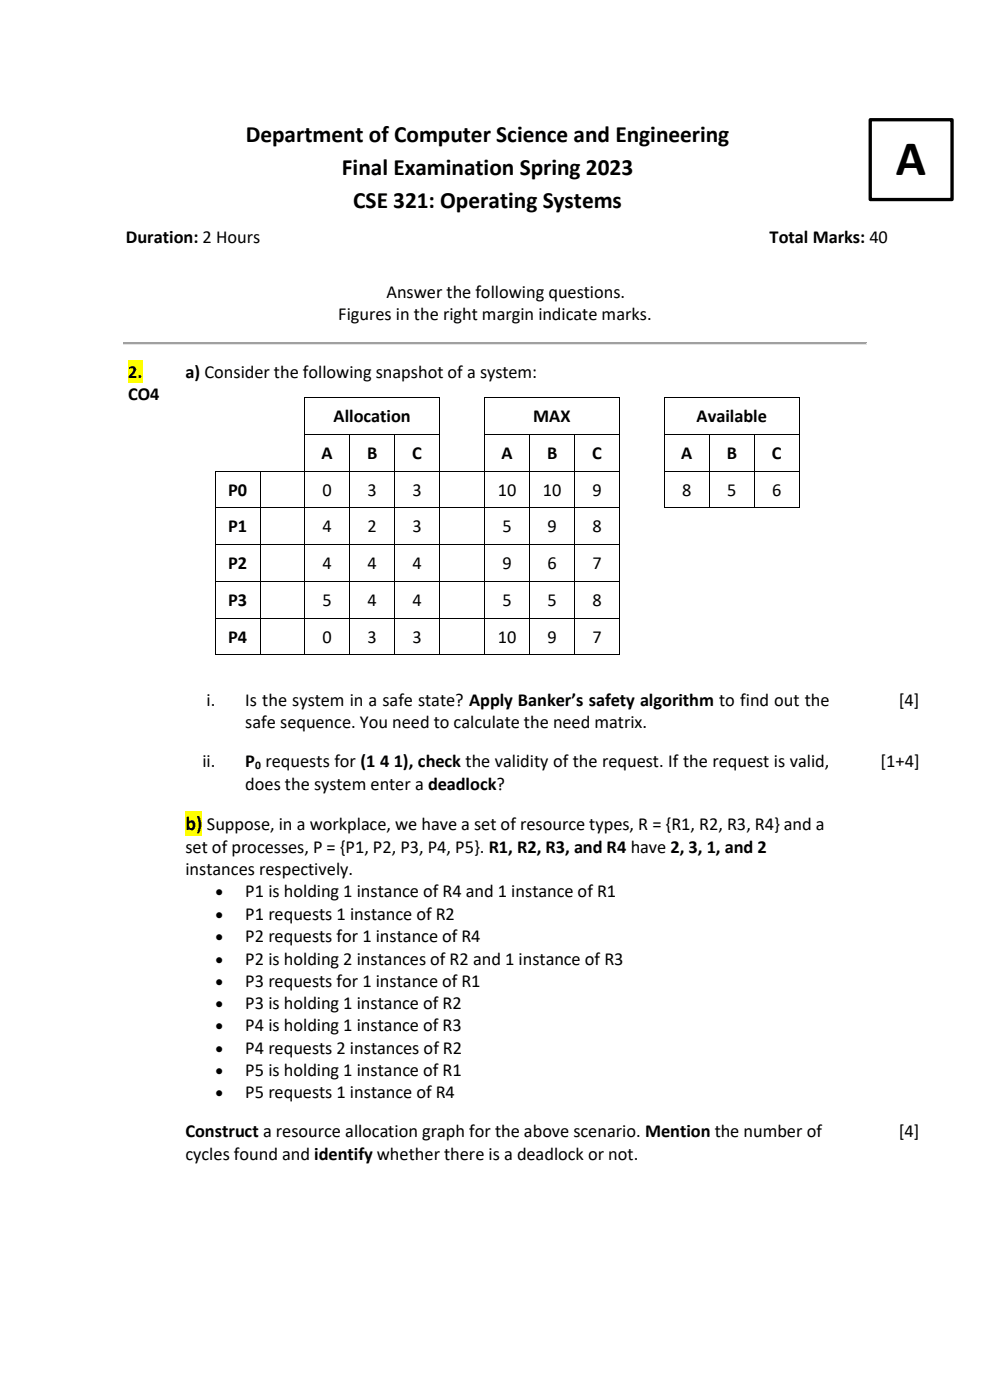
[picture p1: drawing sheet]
<svg xmlns="http://www.w3.org/2000/svg" width="210mm" height="297mm" viewBox="0 0 210 297" stroke-linecap="round" stroke-linejoin="round" font-family="sans-serif">
<defs><g id="words">
<text font-size="10.6" x="190.1" y="37.1">A</text>
<g font-size="5">
<text x="52.1" y="30.1">Department of Computer Science and Engineering</text>
<text x="72.5" y="37.1">Final Examination Spring 2023</text>
<text x="74.9" y="44">CSE 321: Operating Systems</text>
</g>
<text font-size="4.2" x="39.3" y="176.1">b)</text>
<g font-size="3.9">
<text x="26.7" y="51.7">Duration: 2 Hours</text>
<text x="163.3" y="51.7">Total Marks: 40</text>
<text x="82" y="63.1">Answer the following questions.</text>
<text x="71.8" y="67.9">Figures in the right margin indicate marks.</text>
<text x="27.2" y="80.2">2.</text>
<text x="39.3" y="80.2">a) Consider the following snapshot of a system:</text>
<text x="27.2" y="84.9">CO4</text>
<text x="70.8" y="89.6">Allocation</text>
<text x="113.1" y="89.6">MAX</text>
<text x="147.8" y="89.6">Available</text>
<text x="68.2" y="97.4">A</text>
<text x="77.9" y="97.4">B</text>
<text x="87.4" y="97.4">C</text>
<text x="106.4" y="97.4">A</text>
<text x="116.1" y="97.4">B</text>
<text x="125.6" y="97.4">C</text>
<text x="144.5" y="97.4">A</text>
<text x="154.2" y="97.4">B</text>
<text x="163.7" y="97.4">C</text>
<text x="48.4" y="105.2">P0</text>
<text x="68.4" y="105.2">0</text>
<text x="78" y="105.2">3</text>
<text x="87.5" y="105.2">3</text>
<text x="105.6" y="105.2">10</text>
<text x="115.2" y="105.2">10</text>
<text x="125.7" y="105.2">9</text>
<text x="144.7" y="105.2">8</text>
<text x="154.3" y="105.2">5</text>
<text x="163.8" y="105.2">6</text>
<text x="48.4" y="113">P1</text>
<text x="68.4" y="113">4</text>
<text x="78" y="113">2</text>
<text x="87.5" y="113">3</text>
<text x="106.6" y="113">5</text>
<text x="116.1" y="113">9</text>
<text x="125.7" y="113">8</text>
<text x="48.4" y="120.8">P2</text>
<text x="68.4" y="120.8">4</text>
<text x="78" y="120.8">4</text>
<text x="87.5" y="120.8">4</text>
<text x="106.6" y="120.8">9</text>
<text x="116.1" y="120.8">6</text>
<text x="125.7" y="120.8">7</text>
<text x="48.4" y="128.5">P3</text>
<text x="68.4" y="128.5">5</text>
<text x="78" y="128.5">4</text>
<text x="87.5" y="128.5">4</text>
<text x="106.6" y="128.5">5</text>
<text x="116.1" y="128.5">5</text>
<text x="125.7" y="128.5">8</text>
<text x="48.4" y="136.4">P4</text>
<text x="68.4" y="136.4">0</text>
<text x="78" y="136.4">3</text>
<text x="87.5" y="136.4">3</text>
<text x="105.6" y="136.4">10</text>
<text x="116.1" y="136.4">9</text>
<text x="125.7" y="136.4">7</text>
<text x="43.8" y="149.8">i.</text>
<text x="52" y="149.8">Is the system in a safe state? Apply Banker’s safety algorithm to find out the</text>
<text x="190.7" y="149.8">[4]</text>
<text x="52" y="154.5">safe sequence. You need to calculate the need matrix.</text>
<text x="42.9" y="162.8">ii.</text>
<text x="52" y="162.8">P requests for (1 4 1), check the validity of the request. If the request is valid,</text>
<text x="52" y="167.5">does the system enter a deadlock?</text>
<text x="186.8" y="162.8">[1+4]</text>
<text x="43.9" y="176.1">Suppose, in a workplace, we have a set of resource types, R = {R1, R2, R3, R4} and a</text>
<text x="39.3" y="180.9">set of processes, P = {P1, P2, P3, P4, P5}. R1, R2, R3, and R4 have 2, 3, 1, and 2</text>
<text x="39.3" y="185.7">instances respectively.</text>
<text x="52" y="190.4">P1 is holding 1 instance of R4 and 1 instance of R1</text>
<text x="52" y="195.1">P1 requests 1 instance of R2</text>
<text x="52" y="199.9">P2 requests for 1 instance of R4</text>
<text x="52" y="204.6">P2 is holding 2 instances of R2 and 1 instance of R3</text>
<text x="52" y="209.3">P3 requests for 1 instance of R1</text>
<text x="52" y="214.1">P3 is holding 1 instance of R2</text>
<text x="52" y="218.8">P4 is holding 1 instance of R3</text>
<text x="52" y="223.6">P4 requests 2 instances of R2</text>
<text x="52" y="228.3">P5 is holding 1 instance of R1</text>
<text x="52" y="233">P5 requests 1 instance of R4</text>
<text x="39.3" y="241.3">Construct a resource allocation graph for the above scenario. Mention the number of</text>
<text x="190.7" y="241.3">[4]</text>
<text x="39.3" y="246">cycles found and identify whether there is a deadlock or not.</text>
</g>
<g font-size="3.5">
<text x="45.7" y="190.4">•</text>
<text x="45.7" y="195.1">•</text>
<text x="45.7" y="199.9">•</text>
<text x="45.7" y="204.6">•</text>
<text x="45.7" y="209.3">•</text>
<text x="45.7" y="214.1">•</text>
<text x="45.7" y="218.8">•</text>
<text x="45.7" y="223.6">•</text>
<text x="45.7" y="228.3">•</text>
<text x="45.7" y="233">•</text>
</g>
<text font-size="2.5" x="54.1" y="163.1">0</text>
</g></defs>
<g fill="#a0a0a0">
<path d="M26.2 72.6h157.5v.5h-157.5z" fill-rule="evenodd"/>
<path d="M26.3 72.6v.1z" fill-rule="evenodd"/>
<path d="M26.3 72.6v.1z" fill-rule="evenodd"/>
</g>
<path d="M26.3 72.7h157.4" fill="none" stroke="#a0a0a0" stroke-width=".21"/>
<path d="M183.7 72.6l.1 .1z" fill-rule="evenodd" fill="#e3e3e3"/>
<g fill="#a0a0a0">
<path d="M183.7 72.6l.1 .1z" fill-rule="evenodd"/>
<path d="M26.3 72.7v.4z" fill-rule="evenodd"/>
</g>
<path d="M183.7 72.7l.1 .4z" fill-rule="evenodd" fill="#e3e3e3"/>
<path d="M26.3 73.1v.1z" fill-rule="evenodd" fill="#a0a0a0"/>
<path d="M26.3 73.1v.1z" fill-rule="evenodd" fill="#e3e3e3"/>
<path d="M26.3 73.1h157.4" fill="none" stroke="#e3e3e3" stroke-width=".21"/>
<g fill="#e3e3e3">
<path d="M183.7 73.1l.1 .1z" fill-rule="evenodd"/>
<path d="M183.7 73.1l.1 .1z" fill-rule="evenodd"/>
</g>
<path d="M27.2 76.5h3v4.7h-3z" fill-rule="evenodd" fill="#ff0"/>
<g fill="#000">
<path d="M64.6 84.3h.1v.1h-.1z" fill-rule="evenodd"/>
<path d="M64.6 84.3h.1v.1h-.1z" fill-rule="evenodd"/>
<path d="M64.6 92.1h.1v.2h-.1z" fill-rule="evenodd"/>
<path d="M74.1 92.1h.2v.2h-.2z" fill-rule="evenodd"/>
<path d="M83.6 92.1h.2v.2h-.2z" fill-rule="evenodd"/>
<path d="M93.2 84.3h.1v.1h-.1z" fill-rule="evenodd"/>
<path d="M93.2 84.3h.1v.1h-.1z" fill-rule="evenodd"/>
<path d="M93.2 92.1h.1v.2h-.1z" fill-rule="evenodd"/>
<path d="M102.7 84.3h.2v.1h-.2z" fill-rule="evenodd"/>
<path d="M102.7 84.3h.2v.1h-.2z" fill-rule="evenodd"/>
<path d="M102.7 92.1h.2v.2h-.2z" fill-rule="evenodd"/>
<path d="M112.3 92.1h.2v.2h-.2z" fill-rule="evenodd"/>
<path d="M121.8 92.1h.2v.2h-.2z" fill-rule="evenodd"/>
<path d="M131.3 84.3h.2v.1h-.2z" fill-rule="evenodd"/>
<path d="M131.3 84.3h.2v.1h-.2z" fill-rule="evenodd"/>
<path d="M131.3 92.1h.2v.2h-.2z" fill-rule="evenodd"/>
<path d="M140.9 84.3h.1v.1h-.1z" fill-rule="evenodd"/>
<path d="M140.9 84.3h.1v.1h-.1z" fill-rule="evenodd"/>
<path d="M140.9 92.1h.1v.2h-.1z" fill-rule="evenodd"/>
<path d="M150.4 92.1h.2v.2h-.2z" fill-rule="evenodd"/>
<path d="M159.9 92.1h.2v.2h-.2z" fill-rule="evenodd"/>
<path d="M169.5 84.3h.1v.1h-.1z" fill-rule="evenodd"/>
<path d="M169.5 84.3h.1v.1h-.1z" fill-rule="evenodd"/>
<path d="M169.5 92.1h.1v.2h-.1z" fill-rule="evenodd"/>
<path d="M45.6 99.9h.2v.2h-.2z" fill-rule="evenodd"/>
<path d="M45.6 99.9h.2v.2h-.2z" fill-rule="evenodd"/>
<path d="M45.6 107.7h.2v.1h-.2z" fill-rule="evenodd"/>
<path d="M45.6 115.5h.2v.1h-.2z" fill-rule="evenodd"/>
<path d="M45.8 99.9h.1v.2h-.1z" fill-rule="evenodd"/>
<path d="M55.1 99.9h.2v.2h-.2z" fill-rule="evenodd"/>
<path d="M55.1 107.7h.2v.1h-.2z" fill-rule="evenodd"/>
<path d="M55.1 115.5h.2v.1h-.2z" fill-rule="evenodd"/>
<path d="M55.3 99.9h.1v.2h-.1z" fill-rule="evenodd"/>
<path d="M64.6 99.9h.1v.2h-.1z" fill-rule="evenodd"/>
<path d="M64.6 107.7h.1v.1h-.1z" fill-rule="evenodd"/>
<path d="M64.6 115.5h.1v.1h-.1z" fill-rule="evenodd"/>
<path d="M74.1 99.9h.2v.2h-.2z" fill-rule="evenodd"/>
<path d="M74.1 107.7h.2v.1h-.2z" fill-rule="evenodd"/>
<path d="M74.1 115.5h.2v.1h-.2z" fill-rule="evenodd"/>
<path d="M83.6 99.9h.2v.2h-.2z" fill-rule="evenodd"/>
<path d="M83.6 107.7h.2v.1h-.2z" fill-rule="evenodd"/>
<path d="M83.6 115.5h.2v.1h-.2z" fill-rule="evenodd"/>
<path d="M93.2 99.9h.1v.2h-.1z" fill-rule="evenodd"/>
<path d="M93.2 107.7h.1v.1h-.1z" fill-rule="evenodd"/>
<path d="M93.2 115.5h.1v.1h-.1z" fill-rule="evenodd"/>
<path d="M102.7 99.9h.2v.2h-.2z" fill-rule="evenodd"/>
<path d="M102.7 107.7h.2v.1h-.2z" fill-rule="evenodd"/>
<path d="M102.7 115.5h.2v.1h-.2z" fill-rule="evenodd"/>
<path d="M112.3 99.9h.2v.2h-.2z" fill-rule="evenodd"/>
<path d="M112.3 107.7h.2v.1h-.2z" fill-rule="evenodd"/>
<path d="M112.3 115.5h.2v.1h-.2z" fill-rule="evenodd"/>
<path d="M121.8 99.9h.2v.2h-.2z" fill-rule="evenodd"/>
<path d="M121.8 107.7h.2v.1h-.2z" fill-rule="evenodd"/>
<path d="M121.8 115.5h.2v.1h-.2z" fill-rule="evenodd"/>
<path d="M131.3 99.9h.2v.2h-.2z" fill-rule="evenodd"/>
<path d="M131.3 107.7h.2v.1h-.2z" fill-rule="evenodd"/>
<path d="M131.3 115.5h.2v.1h-.2z" fill-rule="evenodd"/>
<path d="M140.9 99.9h.1v.2h-.1z" fill-rule="evenodd"/>
<path d="M140.9 107.7h.1v.1h-.1z" fill-rule="evenodd"/>
<path d="M140.9 107.7h.1v.1h-.1z" fill-rule="evenodd"/>
<path d="M141 107.7h.2v.1h-.2z" fill-rule="evenodd"/>
<path d="M150.4 99.9h.2v.2h-.2z" fill-rule="evenodd"/>
<path d="M150.4 107.7h.2v.1h-.2z" fill-rule="evenodd"/>
<path d="M150.6 107.7h.1v.1h-.1z" fill-rule="evenodd"/>
<path d="M159.9 99.9h.2v.2h-.2z" fill-rule="evenodd"/>
<path d="M159.9 107.7h.2v.1h-.2z" fill-rule="evenodd"/>
<path d="M160.1 107.7h.2v.1h-.2z" fill-rule="evenodd"/>
<path d="M169.5 99.9h.1v.2h-.1z" fill-rule="evenodd"/>
<path d="M169.5 107.7h.1v.1h-.1z" fill-rule="evenodd"/>
<path d="M45.6 123.2h.2v.2h-.2z" fill-rule="evenodd"/>
<path d="M45.6 131h.2v.2h-.2z" fill-rule="evenodd"/>
<path d="M45.6 138.9h.2v.1h-.2z" fill-rule="evenodd"/>
<path d="M45.6 138.9h.2v.1h-.2z" fill-rule="evenodd"/>
<path d="M55.1 123.2h.2v.2h-.2z" fill-rule="evenodd"/>
<path d="M55.1 131h.2v.2h-.2z" fill-rule="evenodd"/>
<path d="M55.1 138.9h.2v.1h-.2z" fill-rule="evenodd"/>
<path d="M64.6 123.2h.1v.2h-.1z" fill-rule="evenodd"/>
<path d="M64.6 131h.1v.2h-.1z" fill-rule="evenodd"/>
<path d="M64.6 138.9h.1v.1h-.1z" fill-rule="evenodd"/>
<path d="M74.1 123.2h.2v.2h-.2z" fill-rule="evenodd"/>
<path d="M74.1 131h.2v.2h-.2z" fill-rule="evenodd"/>
<path d="M74.1 138.9h.2v.1h-.2z" fill-rule="evenodd"/>
<path d="M83.6 123.2h.2v.2h-.2z" fill-rule="evenodd"/>
<path d="M83.6 131h.2v.2h-.2z" fill-rule="evenodd"/>
<path d="M83.6 138.9h.2v.1h-.2z" fill-rule="evenodd"/>
<path d="M93.2 123.2h.1v.2h-.1z" fill-rule="evenodd"/>
<path d="M93.2 131h.1v.2h-.1z" fill-rule="evenodd"/>
<path d="M93.2 138.9h.1v.1h-.1z" fill-rule="evenodd"/>
<path d="M102.7 123.2h.2v.2h-.2z" fill-rule="evenodd"/>
<path d="M102.7 131h.2v.2h-.2z" fill-rule="evenodd"/>
<path d="M102.7 138.9h.2v.1h-.2z" fill-rule="evenodd"/>
<path d="M112.3 123.2h.2v.2h-.2z" fill-rule="evenodd"/>
<path d="M112.3 131h.2v.2h-.2z" fill-rule="evenodd"/>
<path d="M112.3 138.9h.2v.1h-.2z" fill-rule="evenodd"/>
<path d="M121.8 123.2h.2v.2h-.2z" fill-rule="evenodd"/>
<path d="M121.8 131h.2v.2h-.2z" fill-rule="evenodd"/>
<path d="M121.8 138.9h.2v.1h-.2z" fill-rule="evenodd"/>
<path d="M131.3 123.2h.2v.2h-.2z" fill-rule="evenodd"/>
<path d="M131.3 131h.2v.2h-.2z" fill-rule="evenodd"/>
<path d="M131.3 138.9h.2v.1h-.2z" fill-rule="evenodd"/>
<path d="M131.3 138.9h.2v.1h-.2z" fill-rule="evenodd"/>
</g>
<g fill="none" stroke="#000" stroke-width=".21">
<path d="M45.9 100h9.2M55.4 100h9.2M64.7 84.4v7.7M64.7 92.3v7.6M64.7 84.3h28.4M64.7 92.2h9.4M64.7 100h9.4M74.2 92.3v7.6M74.3 92.2h9.3M74.3 100h9.3M83.7 92.3v7.6M83.8 92.2h9.4"/>
<path d="M83.8 100h9.4M93.2 84.4v7.7M93.2 92.3v7.6M93.3 100h9.4M102.8 84.4v7.7M102.8 92.3v7.6M102.9 84.3h28.4M102.9 92.2h9.4M102.9 100h9.4M112.4 92.3v7.6M112.5 92.2h9.3M112.5 100h9.3"/>
<path d="M121.9 92.3v7.6M122 92.2h9.3M122 100h9.3M131.4 84.4v7.7M131.4 92.3v7.6M141 84.4v7.7M141 92.3v7.6M141 84.3h28.5M141 92.2h9.4M141 100h9.4M150.5 92.3v7.6M150.6 92.2h9.3"/>
<path d="M150.6 100h9.3M160 92.3v7.6M160.1 92.2h9.4M160.1 100h9.4M169.5 84.4v7.7M169.5 92.3v7.6M45.7 100.1v7.6M45.7 107.8v7.7M45.7 115.6v7.6M45.8 107.8h9.3M45.8 115.5h9.3M55.2 100.1v7.6"/>
<path d="M55.2 107.8v7.7M55.2 115.6v7.6M55.3 107.8h9.3M55.3 115.5h9.3M64.7 100.1v7.6M64.7 107.8v7.7M64.7 115.6v7.6M64.7 107.8h9.4M64.7 115.5h9.4M74.2 100.1v7.6M74.2 107.8v7.7M74.2 115.6v7.6"/>
<path d="M74.3 107.8h9.3M74.3 115.5h9.3M83.7 100.1v7.6M83.7 107.8v7.7M83.7 115.6v7.6M83.8 107.8h9.4M83.8 115.5h9.4M93.2 100.1v7.6M93.2 107.8v7.7M93.2 115.6v7.6M93.3 107.8h9.4M93.3 115.5h9.4"/>
<path d="M102.8 100.1v7.6M102.8 107.8v7.7M102.8 115.6v7.6M102.9 107.8h9.4M102.9 115.5h9.4M112.4 100.1v7.6M112.4 107.8v7.7M112.4 115.6v7.6M112.5 107.8h9.3M112.5 115.5h9.3M121.9 100.1v7.6M121.9 107.8v7.7"/>
<path d="M121.9 115.6v7.6M122 107.8h9.3M122 115.5h9.3M131.4 100.1v7.6M131.4 107.8v7.7M131.4 115.6v7.6M141 100.1v7.6M141.2 107.8h9.2M150.5 100.1v7.6M150.7 107.8h9.2M160 100.1v7.6M160.3 107.8h9.2"/>
<path d="M169.5 100.1v7.6M45.7 123.4v7.6M45.7 131.2v7.7M45.8 123.3h9.3M45.8 131.1h9.3M45.8 139h9.3M55.2 123.4v7.6M55.2 131.2v7.7M55.3 123.3h9.3M55.3 131.1h9.3M55.3 139h9.3M64.7 123.4v7.6"/>
<path d="M64.7 131.2v7.7M64.7 123.3h9.4M64.7 131.1h9.4M64.7 139h9.4M74.2 123.4v7.6M74.2 131.2v7.7M74.3 123.3h9.3M74.3 131.1h9.3M74.3 139h9.3M83.7 123.4v7.6M83.7 131.2v7.7M83.8 123.3h9.4"/>
<path d="M83.8 131.1h9.4M83.8 139h9.4M93.2 123.4v7.6M93.2 131.2v7.7M93.3 123.3h9.4M93.3 131.1h9.4M93.3 139h9.4M102.8 123.4v7.6M102.8 131.2v7.7M102.9 123.3h9.4M102.9 131.1h9.4M102.9 139h9.4"/>
<path d="M112.4 123.4v7.6M112.4 131.2v7.7M112.5 123.3h9.3M112.5 131.1h9.3M112.5 139h9.3M121.9 123.4v7.6M121.9 131.2v7.7M122 123.3h9.3M122 131.1h9.3M122 139h9.3M131.4 123.4v7.6M131.4 131.2v7.7"/>
</g>
<path d="M39.3 172.1h3.6v5.1h-3.6z" fill-rule="evenodd" fill="#ff0"/>
<path d="M184.6 25.4h17.4v16.9h-17.4z" fill-rule="evenodd" fill="#fff"/>
<path d="M184.6 25.4h17.4v16.9h-17.4z" fill="none" stroke="#000" stroke-width=".71" stroke-linecap="butt"/>
<use href="#words"/>
</svg>
